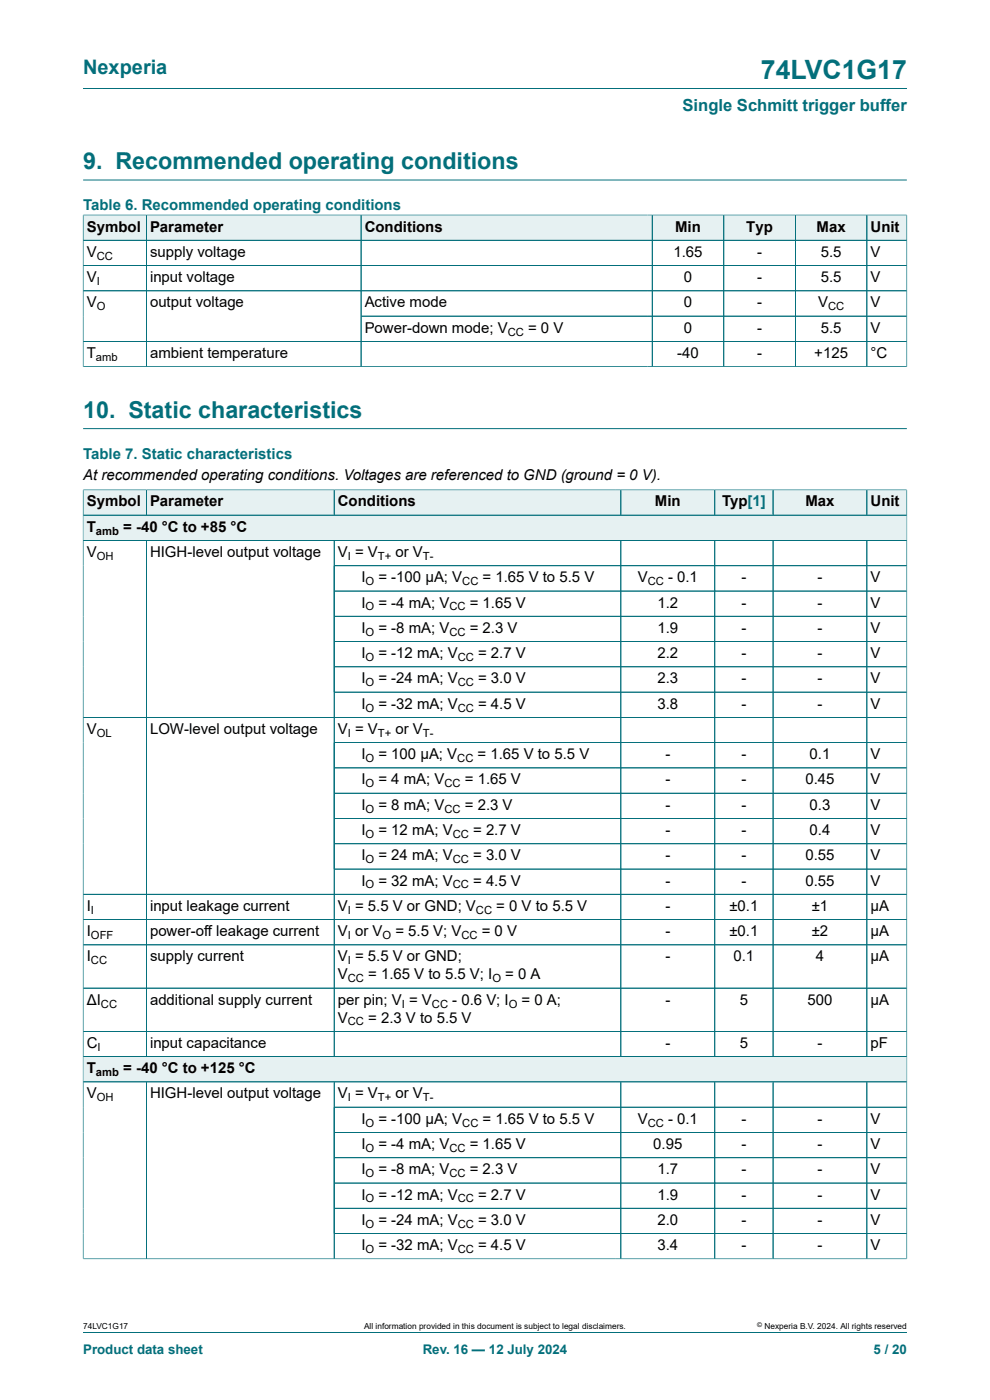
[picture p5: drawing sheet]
<svg xmlns="http://www.w3.org/2000/svg" width="210mm" height="297mm" viewBox="0 0 210 297" stroke-linecap="round" stroke-linejoin="round" font-family="sans-serif">
<defs><g id="words">
<text font-size="5.6" fill="#036f7b" x="161.4" y="16.8">74LVC1G17</text>
<g font-size="4.9" fill="#036f7b">
<text x="17.6" y="35.9">9. Recommended operating conditions</text>
<text x="17.6" y="88.6">10. Static characteristics</text>
</g>
<text font-size="4.2" fill="#036f7b" x="17.6" y="15.6">Nexperia</text>
<text font-size="3.5" fill="#036f7b" x="144.8" y="23.7">Single Schmitt trigger buffer</text>
<g font-size="3.2" fill="#036f7b">
<text x="17.6" y="44.5">Table 6. Recommended operating conditions</text>
<text x="17.6" y="97.3">Table 7. Static characteristics</text>
</g>
<g font-size="3.2">
<text x="18.4" y="49.1">Symbol</text>
<text x="31.8" y="49.1">Parameter</text>
<text x="77.4" y="49.1">Conditions</text>
<text x="143.2" y="49.1">Min</text>
<text x="158.3" y="49.1">Typ</text>
<text x="173.2" y="49.1">Max</text>
<text x="184.7" y="49.1">Unit</text>
<text x="18.4" y="54.5">V</text>
<text x="18.4" y="59.8">V</text>
<text x="31.8" y="54.5">supply voltage</text>
<text x="31.8" y="59.8">input voltage</text>
<text x="142.9" y="54.5">1.65</text>
<text x="145.1" y="59.8">0</text>
<text x="160.6" y="54.5">-</text>
<text x="160.6" y="59.8">-</text>
<text x="174.1" y="54.5">5.5</text>
<text x="174.1" y="59.8">5.5</text>
<text x="184.7" y="54.5">V</text>
<text x="184.7" y="59.8">V</text>
<text x="18.4" y="65.2">V</text>
<text x="31.8" y="65.2">output voltage</text>
<text x="77.4" y="65.2">Active mode</text>
<text x="145.1" y="65.2">0</text>
<text x="160.6" y="65.2">-</text>
<text x="173.5" y="65.2">V</text>
<text x="184.7" y="65.2">V</text>
<text x="77.4" y="70.6">Power-down mode; V</text>
<text x="112" y="70.6">= 0 V</text>
<text x="145.1" y="70.6">0</text>
<text x="160.6" y="70.6">-</text>
<text x="174.1" y="70.6">5.5</text>
<text x="184.7" y="70.6">V</text>
<text x="18.4" y="75.9">T</text>
<text x="31.8" y="75.9">ambient temperature</text>
<text x="143.7" y="75.9">-40</text>
<text x="160.6" y="75.9">-</text>
<text x="172.7" y="75.9">+125</text>
<text x="184.7" y="75.9">°C</text>
<text x="17.6" y="101.8">At recommended operating conditions. Voltages are referenced to GND (ground = 0 V).</text>
<text x="18.4" y="107.4">Symbol</text>
<text x="31.8" y="107.4">Parameter</text>
<text x="71.7" y="107.4">Conditions</text>
<text x="138.9" y="107.4">Min</text>
<text x="153.2" y="107.4">Typ[1]</text>
<text x="170.8" y="107.4">Max</text>
<text x="184.7" y="107.4">Unit</text>
<text x="18.4" y="112.8">T</text>
<text x="26.1" y="112.8">= -40 °C to +85 °C</text>
<text x="18.4" y="118.2">V</text>
<text x="31.8" y="118.2">HIGH-level output voltage</text>
<text x="71.7" y="118.2">V = V</text>
<text x="83.9" y="118.2">or V</text>
<text x="76.7" y="123.5">I</text>
<text x="80.3" y="123.5">= -100 μA; V</text>
<text x="102.4" y="123.5">= 1.65 V to 5.5 V</text>
<text x="135.3" y="123.5">V</text>
<text x="141.7" y="123.5">- 0.1</text>
<text x="157.3" y="123.5">-</text>
<text x="173.4" y="123.5">-</text>
<text x="184.7" y="123.5">V</text>
<text x="76.7" y="128.9">I</text>
<text x="80.3" y="128.9">= -4 mA; V</text>
<text x="99.7" y="128.9">= 1.65 V</text>
<text x="139.5" y="128.9">1.2</text>
<text x="157.3" y="128.9">-</text>
<text x="173.4" y="128.9">-</text>
<text x="184.7" y="128.9">V</text>
<text x="76.7" y="134.2">I</text>
<text x="80.3" y="134.2">= -8 mA; V</text>
<text x="99.7" y="134.2">= 2.3 V</text>
<text x="139.5" y="134.2">1.9</text>
<text x="157.3" y="134.2">-</text>
<text x="173.4" y="134.2">-</text>
<text x="184.7" y="134.2">V</text>
<text x="76.7" y="139.6">I</text>
<text x="80.3" y="139.6">= -12 mA; V</text>
<text x="101.4" y="139.6">= 2.7 V</text>
<text x="139.5" y="139.6">2.2</text>
<text x="157.3" y="139.6">-</text>
<text x="173.4" y="139.6">-</text>
<text x="184.7" y="139.6">V</text>
<text x="76.7" y="145">I</text>
<text x="80.3" y="145">= -24 mA; V</text>
<text x="101.4" y="145">= 3.0 V</text>
<text x="139.5" y="145">2.3</text>
<text x="157.3" y="145">-</text>
<text x="173.4" y="145">-</text>
<text x="184.7" y="145">V</text>
<text x="18.4" y="155.7">V</text>
<text x="31.8" y="155.7">LOW-level output voltage</text>
<text x="71.7" y="155.7">V = V</text>
<text x="76.7" y="150.3">I</text>
<text x="80.3" y="150.3">= -32 mA; V</text>
<text x="83.9" y="155.7">or V</text>
<text x="101.4" y="150.3">= 4.5 V</text>
<text x="139.5" y="150.3">3.8</text>
<text x="157.3" y="150.3">-</text>
<text x="173.4" y="150.3">-</text>
<text x="184.7" y="150.3">V</text>
<text x="76.7" y="161.1">I</text>
<text x="80.3" y="161.1">= 100 μA; V</text>
<text x="101.3" y="161.1">= 1.65 V to 5.5 V</text>
<text x="141.1" y="161.1">-</text>
<text x="157.3" y="161.1">-</text>
<text x="171.7" y="161.1">0.1</text>
<text x="184.7" y="161.1">V</text>
<text x="76.7" y="166.4">I</text>
<text x="80.3" y="166.4">= 4 mA; V</text>
<text x="98.6" y="166.4">= 1.65 V</text>
<text x="141.1" y="166.4">-</text>
<text x="157.3" y="166.4">-</text>
<text x="170.8" y="166.4">0.45</text>
<text x="184.7" y="166.4">V</text>
<text x="76.7" y="171.8">I</text>
<text x="80.3" y="171.8">= 8 mA; V</text>
<text x="98.6" y="171.8">= 2.3 V</text>
<text x="141.1" y="171.8">-</text>
<text x="157.3" y="171.8">-</text>
<text x="171.7" y="171.8">0.3</text>
<text x="184.7" y="171.8">V</text>
<text x="76.7" y="177.1">I</text>
<text x="80.3" y="177.1">= 12 mA; V</text>
<text x="100.4" y="177.1">= 2.7 V</text>
<text x="141.1" y="177.1">-</text>
<text x="157.3" y="177.1">-</text>
<text x="171.7" y="177.1">0.4</text>
<text x="184.7" y="177.1">V</text>
<text x="76.7" y="182.5">I</text>
<text x="80.3" y="182.5">= 24 mA; V</text>
<text x="100.4" y="182.5">= 3.0 V</text>
<text x="141.1" y="182.5">-</text>
<text x="157.3" y="182.5">-</text>
<text x="170.8" y="182.5">0.55</text>
<text x="184.7" y="182.5">V</text>
<text x="76.7" y="187.9">I</text>
<text x="80.3" y="187.9">= 32 mA; V</text>
<text x="100.4" y="187.9">= 4.5 V</text>
<text x="141.1" y="187.9">-</text>
<text x="157.3" y="187.9">-</text>
<text x="170.8" y="187.9">0.55</text>
<text x="184.7" y="187.9">V</text>
<text x="18.4" y="193.2">I</text>
<text x="31.8" y="193.2">input leakage current</text>
<text x="71.7" y="193.2">V = 5.5 V or GND; V</text>
<text x="105.3" y="193.2">= 0 V to 5.5 V</text>
<text x="141.1" y="193.2">-</text>
<text x="154.7" y="193.2">±0.1</text>
<text x="172.2" y="193.2">±1</text>
<text x="184.7" y="193.2">μA</text>
<text x="18.4" y="198.6">I</text>
<text x="18.4" y="204">I</text>
<text x="31.8" y="198.6">power-off leakage current</text>
<text x="31.8" y="204">supply current</text>
<text x="71.7" y="198.6">V or V</text>
<text x="71.7" y="204">V = 5.5 V or GND;</text>
<text x="83.9" y="198.6">= 5.5 V; V</text>
<text x="102.2" y="198.6">= 0 V</text>
<text x="141.1" y="198.6">-</text>
<text x="141.1" y="204">-</text>
<text x="154.7" y="198.6">±0.1</text>
<text x="155.6" y="204">0.1</text>
<text x="172.2" y="198.6">±2</text>
<text x="173" y="204">4</text>
<text x="184.7" y="198.6">μA</text>
<text x="184.7" y="204">μA</text>
<text x="71.7" y="207.8">V</text>
<text x="78.1" y="207.8">= 1.65 V to 5.5 V; I</text>
<text x="107.2" y="207.8">= 0 A</text>
<text x="18.4" y="213.1">ΔI</text>
<text x="31.8" y="213.1">additional supply current</text>
<text x="71.7" y="213.1">per pin; V = V</text>
<text x="95.9" y="213.1">- 0.6 V; I</text>
<text x="110.6" y="213.1">= 0 A;</text>
<text x="141.1" y="213.1">-</text>
<text x="156.9" y="213.1">5</text>
<text x="171.3" y="213.1">500</text>
<text x="184.7" y="213.1">μA</text>
<text x="71.7" y="216.9">V</text>
<text x="78.1" y="216.9">= 2.3 V to 5.5 V</text>
<text x="18.4" y="222.3">C</text>
<text x="18.4" y="227.7">T</text>
<text x="26.1" y="227.7">= -40 °C to +125 °C</text>
<text x="31.8" y="222.3">input capacitance</text>
<text x="141.1" y="222.3">-</text>
<text x="156.9" y="222.3">5</text>
<text x="173.4" y="222.3">-</text>
<text x="184.7" y="222.3">pF</text>
<text x="18.4" y="233">V</text>
<text x="31.8" y="233">HIGH-level output voltage</text>
<text x="71.7" y="233">V = V</text>
<text x="83.9" y="233">or V</text>
<text x="76.7" y="238.4">I</text>
<text x="80.3" y="238.4">= -100 μA; V</text>
<text x="102.4" y="238.4">= 1.65 V to 5.5 V</text>
<text x="135.3" y="238.4">V</text>
<text x="141.7" y="238.4">- 0.1</text>
<text x="157.3" y="238.4">-</text>
<text x="173.4" y="238.4">-</text>
<text x="184.7" y="238.4">V</text>
<text x="76.7" y="243.7">I</text>
<text x="80.3" y="243.7">= -4 mA; V</text>
<text x="99.7" y="243.7">= 1.65 V</text>
<text x="138.6" y="243.7">0.95</text>
<text x="157.3" y="243.7">-</text>
<text x="173.4" y="243.7">-</text>
<text x="184.7" y="243.7">V</text>
<text x="76.7" y="249.1">I</text>
<text x="80.3" y="249.1">= -8 mA; V</text>
<text x="99.7" y="249.1">= 2.3 V</text>
<text x="139.5" y="249.1">1.7</text>
<text x="157.3" y="249.1">-</text>
<text x="173.4" y="249.1">-</text>
<text x="184.7" y="249.1">V</text>
<text x="76.7" y="254.5">I</text>
<text x="80.3" y="254.5">= -12 mA; V</text>
<text x="101.4" y="254.5">= 2.7 V</text>
<text x="139.5" y="254.5">1.9</text>
<text x="157.3" y="254.5">-</text>
<text x="173.4" y="254.5">-</text>
<text x="184.7" y="254.5">V</text>
<text x="76.7" y="259.8">I</text>
<text x="80.3" y="259.8">= -24 mA; V</text>
<text x="101.4" y="259.8">= 3.0 V</text>
<text x="139.5" y="259.8">2.0</text>
<text x="157.3" y="259.8">-</text>
<text x="173.4" y="259.8">-</text>
<text x="184.7" y="259.8">V</text>
<text x="76.7" y="265.2">I</text>
<text x="80.3" y="265.2">= -32 mA; V</text>
<text x="101.4" y="265.2">= 4.5 V</text>
<text x="139.5" y="265.2">3.4</text>
<text x="157.3" y="265.2">-</text>
<text x="173.4" y="265.2">-</text>
<text x="184.7" y="265.2">V</text>
</g>
<g font-size="2.8" fill="#036f7b">
<text x="17.6" y="287.2">Product data sheet</text>
<text x="89.7" y="287.2">Rev. 16 — 12 July 2024</text>
<text x="185.3" y="287.2">5 / 20</text>
</g>
<g font-size="2.4">
<text x="20.5" y="55.1">CC</text>
<text x="20.5" y="60.5">I</text>
<text x="20.5" y="65.8">O</text>
<text x="175.6" y="65.8">CC</text>
<text x="107.7" y="71.2">CC</text>
<text x="20.4" y="76.5">amb</text>
<text x="20.4" y="113.4">amb</text>
<text x="20.5" y="118.8">OH</text>
<text x="73.8" y="118.8">I</text>
<text x="80.2" y="118.8">T+</text>
<text x="89.7" y="118.8">T-</text>
<text x="77.5" y="124.1">O</text>
<text x="98.1" y="124.1">CC</text>
<text x="137.4" y="124.1">CC</text>
<text x="77.5" y="129.5">O</text>
<text x="95.3" y="129.5">CC</text>
<text x="77.5" y="134.9">O</text>
<text x="95.3" y="134.9">CC</text>
<text x="77.5" y="140.2">O</text>
<text x="97.1" y="140.2">CC</text>
<text x="77.5" y="145.6">O</text>
<text x="97.1" y="145.6">CC</text>
<text x="77.5" y="150.9">O</text>
<text x="97.1" y="150.9">CC</text>
<text x="20.5" y="156.3">OL</text>
<text x="73.8" y="156.3">I</text>
<text x="77.5" y="161.7">O</text>
<text x="80.2" y="156.3">T+</text>
<text x="89.7" y="156.3">T-</text>
<text x="97" y="161.7">CC</text>
<text x="77.5" y="167">O</text>
<text x="94.3" y="167">CC</text>
<text x="77.5" y="172.4">O</text>
<text x="94.3" y="172.4">CC</text>
<text x="77.5" y="177.8">O</text>
<text x="96" y="177.8">CC</text>
<text x="77.5" y="183.1">O</text>
<text x="96" y="183.1">CC</text>
<text x="77.5" y="188.5">O</text>
<text x="96" y="188.5">CC</text>
<text x="19.3" y="193.8">I</text>
<text x="73.8" y="193.8">I</text>
<text x="101" y="193.8">CC</text>
<text x="19.3" y="199.2">OFF</text>
<text x="73.8" y="199.2">I</text>
<text x="81.1" y="199.2">O</text>
<text x="97.9" y="199.2">CC</text>
<text x="19.3" y="204.6">CC</text>
<text x="73.8" y="204.6">I</text>
<text x="73.8" y="208.4">CC</text>
<text x="104.4" y="208.4">O</text>
<text x="21.4" y="213.7">CC</text>
<text x="85.2" y="213.7">I</text>
<text x="91.6" y="213.7">CC</text>
<text x="107.9" y="213.7">O</text>
<text x="73.8" y="217.6">CC</text>
<text x="20.7" y="222.9">I</text>
<text x="20.4" y="228.3">amb</text>
<text x="20.5" y="233.6">OH</text>
<text x="73.8" y="233.6">I</text>
<text x="80.2" y="233.6">T+</text>
<text x="89.7" y="233.6">T-</text>
<text x="77.5" y="239">O</text>
<text x="98.1" y="239">CC</text>
<text x="137.4" y="239">CC</text>
<text x="77.5" y="244.4">O</text>
<text x="95.3" y="244.4">CC</text>
<text x="77.5" y="249.7">O</text>
<text x="95.3" y="249.7">CC</text>
<text x="77.5" y="255.1">O</text>
<text x="97.1" y="255.1">CC</text>
<text x="77.5" y="260.4">O</text>
<text x="97.1" y="260.4">CC</text>
<text x="77.5" y="265.8">O</text>
<text x="97.1" y="265.8">CC</text>
</g>
<g font-size="1.8">
<text x="17.6" y="282">74LVC1G17</text>
<text x="77.2" y="282">All information provided in this document is subject to legal disclaimers.</text>
<text x="162.2" y="282">Nexperia B.V. 2024. All rights reserved</text>
</g>
<text font-size="1.4" x="160.6" y="281.6">©</text>
</g></defs>
<path d="M17.6 18.8h174.8M17.6 38.2h174.8" fill="none" stroke="#036f7b" stroke-width=".21"/>
<path d="M17.7 45.7h13.3v5.2h-13.3z" fill="#e6f1f2"/>
<path d="M17.6 45.5v5.5h13.4v-5.4h-13.4" fill="none" stroke="#036f7b" stroke-width=".21"/>
<path d="M31.1 45.7h45.4v5.2h-45.4z" fill="#e6f1f2"/>
<path d="M31 45.6h45.6v5.4h-45.6z" fill="none" stroke="#036f7b" stroke-width=".21"/>
<path d="M76.7 45.7h60.6v5.2h-60.6z" fill="#e6f1f2"/>
<path d="M137.3 45.6h-60.7v5.4h60.7" fill="none" stroke="#036f7b" stroke-width=".21"/>
<path d="M137.3 45.7h1v5.2h-1z" fill="#e6f1f2"/>
<path d="M137.3 45.6h1.1v5.4h-1.1" fill="none" stroke="#036f7b" stroke-width=".21"/>
<path d="M138.4 45.7h15.1v5.2h-15.1z" fill="#e6f1f2"/>
<path d="M138.4 45.6h15.1v5.4h-15.1z" fill="none" stroke="#036f7b" stroke-width=".21"/>
<path d="M153.6 45.7h15v5.2h-15z" fill="#e6f1f2"/>
<path d="M153.5 45.6h15.2v5.4h-15.2z" fill="none" stroke="#036f7b" stroke-width=".21"/>
<path d="M168.8 45.7h15v5.2h-15z" fill="#e6f1f2"/>
<path d="M168.7 45.6h15.2v5.4h-15.2z" fill="none" stroke="#036f7b" stroke-width=".21"/>
<path d="M184 45.7h8.3v5.2h-8.3z" fill="#e6f1f2"/>
<g fill="none" stroke="#036f7b" stroke-width=".21">
<path d="M17.6 51h174.8M17.6 56.3h174.8M17.6 45.7v32.2M17.7 45.6h174.7M31 45.7v32.1M76.6 45.7v32.1M138.4 45.7v32.1M153.5 45.7v32.1M168.7 45.7v32.1M183.9 45.6v32.2M192.4 45.5v32.4M17.6 77.8h174.8"/>
<path d="M17.6 61.7h174.8M17.6 72.4h174.8M76.6 67.1h115.8M17.6 90.9h174.8"/>
</g>
<path d="M17.7 104h13.3v5.2h-13.3z" fill="#e6f1f2"/>
<path d="M17.6 103.9v5.4h13.4v-5.4h-13.4" fill="none" stroke="#036f7b" stroke-width=".21"/>
<path d="M31.1 104h39.7v5.2h-39.7z" fill="#e6f1f2"/>
<path d="M31 103.9h39.9v5.4h-39.9z" fill="none" stroke="#036f7b" stroke-width=".21"/>
<path d="M71 104h59.6v5.2h-59.6z" fill="#e6f1f2"/>
<path d="M130.6 103.9h-59.7v5.4h59.7" fill="none" stroke="#036f7b" stroke-width=".21"/>
<path d="M130.6 104h1v5.2h-1z" fill="#e6f1f2"/>
<path d="M130.6 103.9h1.1v5.4h-1.1" fill="none" stroke="#036f7b" stroke-width=".21"/>
<path d="M131.8 104h19.8v5.2h-19.8z" fill="#e6f1f2"/>
<path d="M131.7 103.9h19.9v5.4h-19.9z" fill="none" stroke="#036f7b" stroke-width=".21"/>
<path d="M151.7 104h12.2v5.2h-12.2z" fill="#e6f1f2"/>
<path d="M151.6 103.9h12.4v5.4h-12.4z" fill="none" stroke="#036f7b" stroke-width=".21"/>
<path d="M164 104h19.8v5.2h-19.8z" fill="#e6f1f2"/>
<path d="M164 103.9h19.9v5.4h-19.9z" fill="none" stroke="#036f7b" stroke-width=".21"/>
<path d="M184 104h8.3v5.2h-8.3z" fill="#e6f1f2"/>
<path d="M192.4 103.9v10.8h-174.8v-5.4h174.8M192.4 103.9h-8.5v5.4" fill="none" stroke="#036f7b" stroke-width=".21"/>
<path d="M17.7 109.4h174.6v5.2h-174.6z" fill="#e6f1f2"/>
<g fill="none" stroke="#036f7b" stroke-width=".21">
<path d="M17.6 114.7h174.8v114.8h-174.8zM31 114.7v109.5M70.9 114.7v109.5M131.7 114.7v109.5M151.6 114.7v109.5M164 114.7v109.5M183.9 114.7v109.5M70.9 130.7h121.5M192.4 120h-121.5M192.4 125.4h-121.5M192.4 136.1h-121.5M70.9 141.5h121.5"/>
<path d="M70.9 157.6h121.5M192.4 146.8h-121.5M192.4 152.2h-174.8M70.9 168.3h121.5M192.4 162.9h-121.5M192.4 173.6h-121.5M192.4 179h-121.5M17.6 195.1h174.8M70.9 184.4h121.5M192.4 189.7h-174.8M17.6 209.6h174.8M17.6 218.8h174.8"/>
<path d="M192.4 200.4h-174.8M17.6 224.2h174.8"/>
</g>
<path d="M17.7 224.2h174.6v5.2h-174.6z" fill="#e6f1f2"/>
<g fill="none" stroke="#036f7b" stroke-width=".21">
<path d="M17.6 104v163.1M17.7 109.3h174.6M17.7 114.7h174.6M17.7 103.9h174.6M31 104v5.2M31 114.7v109.4M70.9 104v5.2M70.9 114.7v109.4M131.7 104v5.2M131.7 114.7v109.4M151.6 104v5.2M151.6 114.7v109.4"/>
<path d="M164 104v5.2M164 114.7v109.4M183.9 104v5.2M183.9 114.7v109.4M192.4 104v163.1M71 120h121.3M71 125.4h121.3M71 130.7h121.3M71 136.1h121.3M17.7 152.2h174.6M71 141.5h121.3M71 146.8h121.3"/>
<path d="M71 157.6h121.3M71 162.9h121.3M71 168.3h121.3M71 173.6h121.3M71 179h121.3M17.7 189.7h174.6M17.7 195.1h174.6M71 184.4h121.3M17.7 200.4h174.6M17.7 209.6h174.6M192.3 218.8h-174.6M17.6 229.5h174.8"/>
<path d="M31 229.5v37.6M70.9 234.9h121.5M70.9 229.5v37.6M131.7 229.5v37.6M151.6 229.5v37.6M164 229.5v37.6M183.9 229.5v37.6M192.3 224.2h-174.6M192.4 240.2h-121.5M192.4 245.6h-121.5M192.4 251h-121.5M192.4 256.3h-121.5"/>
<path d="M70.9 261.7h121.5M192.4 267.1h-174.8M17.6 282.6h174.8"/>
</g>
<use href="#words"/>
</svg>
